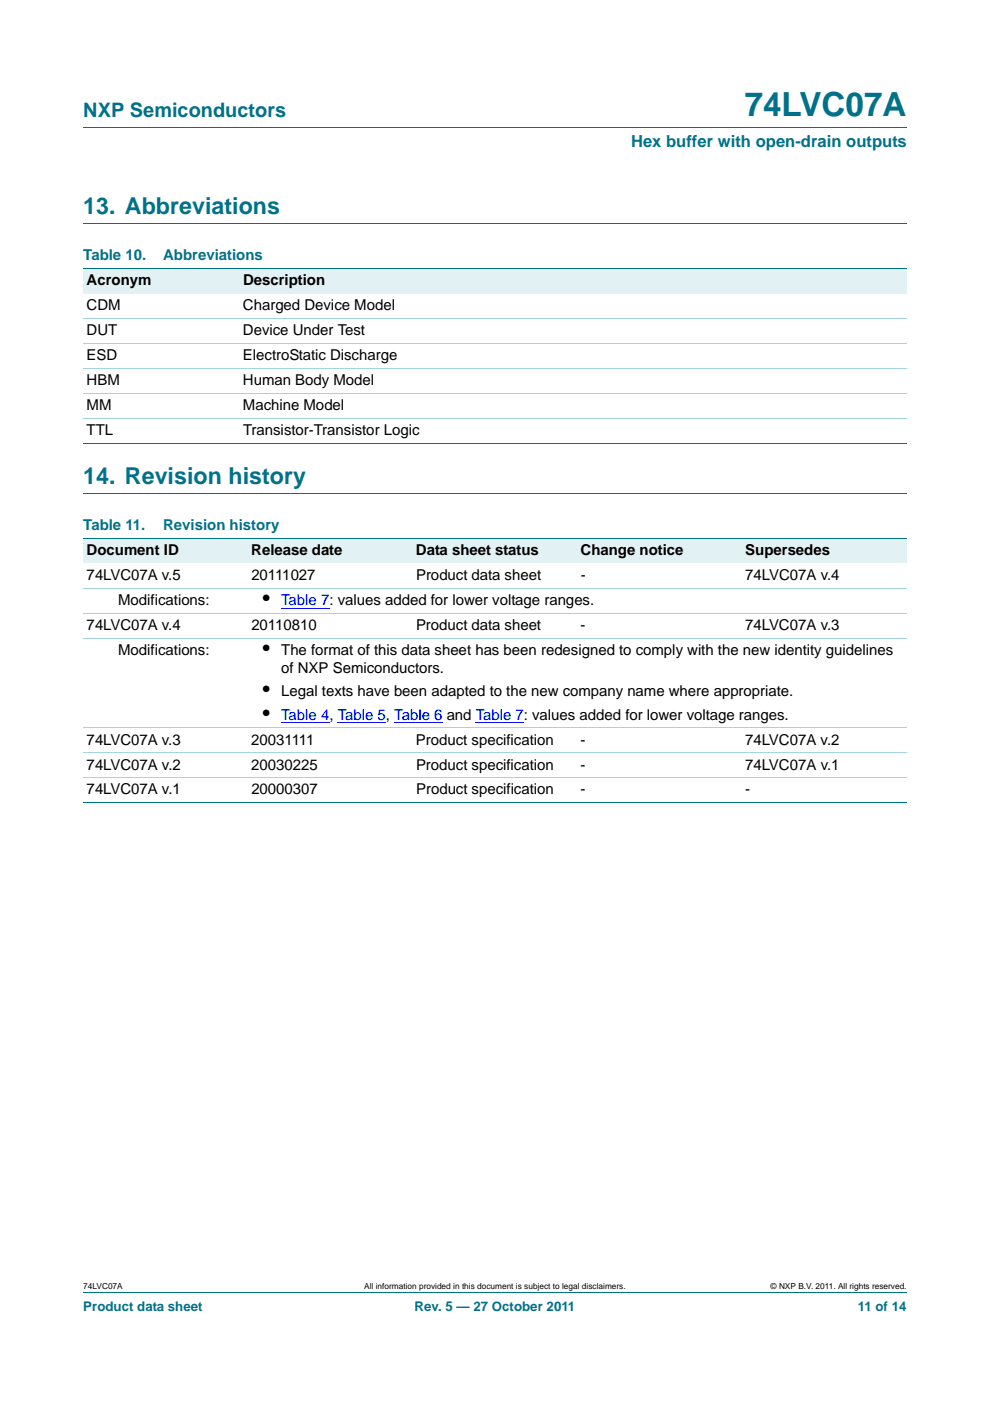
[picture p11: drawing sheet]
<svg xmlns="http://www.w3.org/2000/svg" width="210mm" height="297mm" viewBox="0 0 210 297" stroke-linecap="round" stroke-linejoin="round" font-family="sans-serif">
<defs><g id="words">
<text font-size="7" fill="#00718a" x="157.9" y="24.6">74LVC07A</text>
<g font-size="4.9" fill="#00718a">
<text x="17.7" y="45.4">13. Abbreviations</text>
<text x="17.7" y="102.6">14. Revision history</text>
</g>
<text font-size="4.2" fill="#00718a" x="17.7" y="24.9">NXP Semiconductors</text>
<g font-size="4.2">
<text x="55.7" y="128.2">•</text>
<text x="55.7" y="138.8">•</text>
<text x="55.7" y="147.6">•</text>
<text x="55.7" y="152.6">•</text>
</g>
<text font-size="3.5" fill="#00718a" x="133.8" y="31.1">Hex buffer with open-drain outputs</text>
<g font-size="3.2" fill="#00718a">
<text x="17.7" y="55.2">Table 10.</text>
<text x="34.6" y="55.2">Abbreviations</text>
<text x="17.7" y="112.4">Table 11.</text>
<text x="34.6" y="112.4">Revision history</text>
</g>
<g font-size="3.2">
<text x="18.4" y="65.8">CDM</text>
<text x="18.4" y="60.5">Acronym</text>
<text x="51.5" y="65.8">Charged Device Model</text>
<text x="51.5" y="60.5">Description</text>
<text x="18.4" y="71.1">DUT</text>
<text x="51.5" y="71.1">Device Under Test</text>
<text x="18.4" y="76.4">ESD</text>
<text x="51.5" y="76.4">ElectroStatic Discharge</text>
<text x="18.4" y="81.7">HBM</text>
<text x="51.5" y="81.7">Human Body Model</text>
<text x="18.4" y="87">MM</text>
<text x="51.5" y="87">Machine Model</text>
<text x="18.4" y="92.3">TTL</text>
<text x="51.5" y="92.3">Transistor-Transistor Logic</text>
<text x="18.4" y="117.6">Document ID</text>
<text x="53.3" y="117.6">Release date</text>
<text x="88.2" y="117.6">Data sheet status</text>
<text x="123.1" y="117.6">Change notice</text>
<text x="158.1" y="117.6">Supersedes</text>
<text x="18.4" y="122.9">74LVC07A v.5</text>
<text x="53.3" y="122.9">20111027</text>
<text x="88.2" y="122.9">Product data sheet</text>
<text x="123.2" y="122.9">-</text>
<text x="158.1" y="122.9">74LVC07A v.4</text>
<text x="25.1" y="128.2">Modifications:</text>
<text x="18.4" y="133.5">74LVC07A v.4</text>
<text x="53.3" y="133.5">20110810</text>
<text x="88.2" y="133.5">Product data sheet</text>
<text x="123.1" y="133.5">-</text>
<text x="158.1" y="133.5">74LVC07A v.3</text>
<text x="25.1" y="138.8">Modifications:</text>
<text x="59.6" y="138.8">The format of this data sheet has been redesigned to comply with the new identity guidelines</text>
<text x="59.6" y="142.7">of NXP Semiconductors.</text>
<text x="59.6" y="147.6">Legal texts have been adapted to the new company name where appropriate.</text>
<text x="18.4" y="157.9">74LVC07A v.3</text>
<text x="53.3" y="157.9">20031111</text>
<text x="88.2" y="157.9">Product specification</text>
<text x="123.1" y="157.9">-</text>
<text x="158.1" y="157.9">74LVC07A v.2</text>
<text x="18.4" y="163.2">74LVC07A v.2</text>
<text x="53.3" y="163.2">20030225</text>
<text x="88.2" y="163.2">Product specification</text>
<text x="123.1" y="163.2">-</text>
<text x="158.1" y="163.2">74LVC07A v.1</text>
<text x="18.4" y="168.4">74LVC07A v.1</text>
<text x="53.3" y="168.4">20000307</text>
<text x="88.3" y="168.4">Product specification</text>
<text x="123.1" y="168.4">-</text>
<text x="158.1" y="168.4">-</text>
</g>
<g font-size="3.2" fill="#00f">
<text x="59.6" y="128.2">Table 7: values added for lower voltage ranges.</text>
<text x="59.6" y="152.6">Table 4, Table 5, Table 6 and Table 7: values added for lower voltage ranges.</text>
</g>
<g font-size="2.8" fill="#00718a">
<text x="17.7" y="277.9">Product data sheet</text>
<text x="87.9" y="277.9">Rev. 5 — 27 October 2011</text>
<text x="181.9" y="277.9">11 of 14</text>
</g>
<g font-size="1.8">
<text x="17.7" y="273.3">74LVC07A</text>
<text x="77.2" y="273.3">All information provided in this document is subject to legal disclaimers.</text>
<text x="163.5" y="273.3">© NXP B.V. 2011. All rights reserved.</text>
</g>
</g></defs>
<path d="M17.7 27h174.6M17.7 47.4h174.6M17.7 104.6h174.6M17.7 273.9h174.6" fill="none" stroke="#00718a" stroke-width=".21"/>
<g fill="#e2f1f4">
<path d="M17.7 57h33.1v5.3h-33.1z"/>
<path d="M50.8 57h141.5v5.3h-141.5z"/>
<path d="M17.7 114.1h34.9v5.3h-34.9z"/>
<path d="M52.6 114.1h34.9v5.3h-34.9z"/>
<path d="M87.5 114.1h34.9v5.3h-34.9z"/>
<path d="M122.4 114.1h35v5.3h-35z"/>
<path d="M157.4 114.1h34.9v5.3h-34.9z"/>
</g>
<path d="M59.6 128.9h10.3M59.6 153.3h10.3M71.6 153.3h10.3M83.6 153.3h10.3M100.9 153.3h10.2" fill="none" stroke="#00f" stroke-width=".21"/>
<path d="M17.7 57h174.6M17.7 94h174.6M17.7 114.1h174.6M17.7 170.2h174.6" fill="none" stroke="#00718a" stroke-width=".21"/>
<path d="M17.7 67.5h174.6M17.7 72.8h174.6M17.7 78.1h174.6M17.7 83.4h174.6M17.7 88.7h174.6M17.7 124.7h174.6M17.7 130h174.6M17.7 135.3h174.6M17.7 154.3h174.6M17.7 159.6h174.6M17.7 164.9h174.6" fill="none" stroke="#a5d5dc" stroke-width=".21"/>
<use href="#words"/>
</svg>
